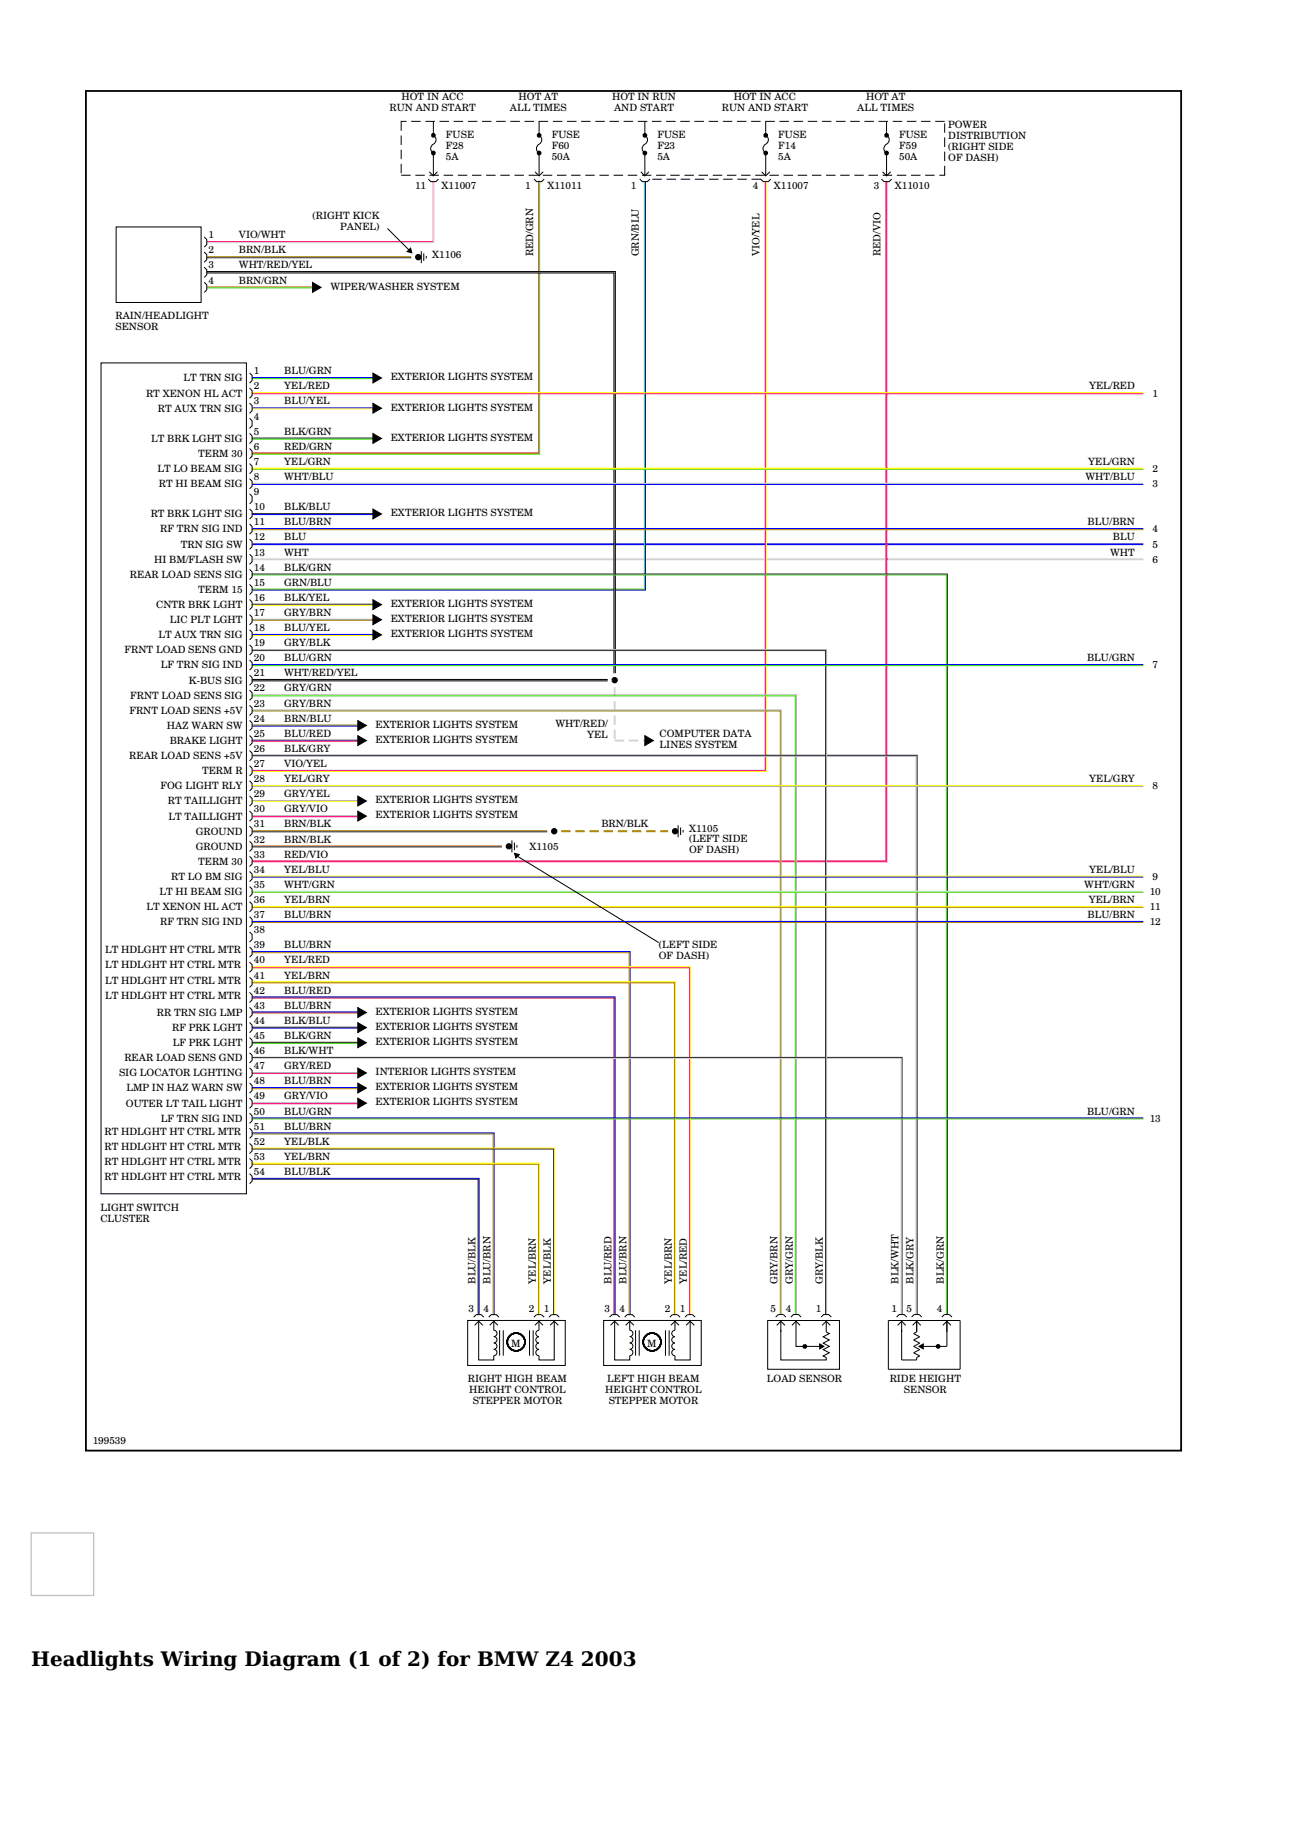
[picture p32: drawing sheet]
<svg xmlns="http://www.w3.org/2000/svg" width="210mm" height="297mm" viewBox="0 0 210 297" stroke-linecap="round" stroke-linejoin="round" font-family="sans-serif">
<defs><g id="words">
<g font-size="3.3">
<text x="5.1" y="270.8">Headlights Wiring Diagram (1 of 2) for BMW Z4</text>
<text x="94.5" y="270.8">2003</text>
</g>
<g font-size="1.6">
<text x="63.3" y="18">RUN AND START</text>
<text x="65.3" y="16.2">HOT IN ACC</text>
<text x="82.9" y="18">ALL TIMES</text>
<text x="84.3" y="16.2">HOT AT</text>
<text x="99.5" y="16.2">HOT IN RUN</text>
<text x="99.8" y="18">AND START</text>
<text x="117.4" y="18">RUN AND START</text>
<text x="119.3" y="16.2">HOT IN ACC</text>
<text x="139.4" y="18">ALL TIMES</text>
<text x="140.8" y="16.2">HOT AT</text>
<text x="72.5" y="22.5">FUSE</text>
<text x="89.7" y="22.5">FUSE</text>
<text x="106.9" y="22.5">FUSE</text>
<text x="126.5" y="22.5">FUSE</text>
<text x="146.2" y="22.5">FUSE</text>
<text x="154.2" y="22.7">DISTRIBUTION</text>
<text x="154.2" y="20.9">POWER</text>
<text x="72.5" y="26">5A</text>
<text x="72.5" y="24.2">F28</text>
<text x="89.7" y="26">50A</text>
<text x="89.7" y="24.2">F60</text>
<text x="106.9" y="26">5A</text>
<text x="106.9" y="24.2">F23</text>
<text x="126.5" y="26">5A</text>
<text x="126.5" y="24.2">F14</text>
<text x="146.2" y="26">50A</text>
<text x="146.2" y="24.2">F59</text>
<text x="154.2" y="24.5">(RIGHT SIDE</text>
<text x="154.2" y="26.3">OF DASH)</text>
<text x="50.8" y="35.6">(RIGHT KICK</text>
<text x="67.5" y="30.7">11</text>
<text x="71.8" y="30.8">X11007</text>
<text x="85.4" y="30.7">1</text>
<text x="89" y="30.8">X11011</text>
<text x="102.6" y="30.7">1</text>
<text x="122.4" y="30.7">4</text>
<text x="125.8" y="30.8">X11007</text>
<text x="142" y="30.7">3</text>
<text x="145.5" y="30.8">X11010</text>
<text x="33.9" y="38.7">1</text>
<text x="33.9" y="41.2">2</text>
<text x="38.8" y="38.7">VIO/WHT</text>
<text x="38.8" y="41.2">BRN/BLK</text>
<text x="55.3" y="37.4">PANEL)</text>
<text x="70.3" y="41.9">X1106</text>
<text x="86.7" y="41.7" transform="rotate(-90 86.7 41.7)">RED/GRN</text>
<text x="103.9" y="41.7" transform="rotate(-90 103.9 41.7)">GRN/BLU</text>
<text x="123.5" y="41.7" transform="rotate(-90 123.5 41.7)">VIO/YEL</text>
<text x="143.2" y="41.7" transform="rotate(-90 143.2 41.7)">RED/VIO</text>
<text x="33.9" y="43.7">3</text>
<text x="33.9" y="46.1">4</text>
<text x="38.8" y="43.7">WHT/RED/YEL</text>
<text x="38.8" y="46.1">BRN/GRN</text>
<text x="53.7" y="47.1">WIPER/WASHER SYSTEM</text>
<text x="18.8" y="51.9">RAIN/HEADLIGHT</text>
<text x="18.8" y="53.7">SENSOR</text>
<text x="23.7" y="64.5">RT XENON HL ACT</text>
<text x="29.9" y="62">LT TRN SIG</text>
<text x="41.3" y="60.8">1</text>
<text x="41.3" y="63.3">2</text>
<text x="41.3" y="65.8">3</text>
<text x="46.2" y="60.8">BLU/GRN</text>
<text x="46.2" y="65.8">BLU/YEL</text>
<text x="46.2" y="63.3">YEL/RED</text>
<text x="63.5" y="61.8">EXTERIOR LIGHTS SYSTEM</text>
<text x="177.1" y="63.3">YEL/RED</text>
<text x="187.4" y="64.5">1</text>
<text x="24.6" y="71.8">LT BRK LGHT SIG</text>
<text x="25.7" y="66.9">RT AUX TRN SIG</text>
<text x="41.3" y="68.2">4</text>
<text x="41.3" y="70.7">5</text>
<text x="46.2" y="70.7">BLK/GRN</text>
<text x="63.5" y="66.7">EXTERIOR LIGHTS SYSTEM</text>
<text x="63.5" y="71.7">EXTERIOR LIGHTS SYSTEM</text>
<text x="25.6" y="76.7">LT LO BEAM SIG</text>
<text x="32.2" y="74.3">TERM 30</text>
<text x="41.3" y="73.1">6</text>
<text x="41.3" y="75.6">7</text>
<text x="46.2" y="73.1">RED/GRN</text>
<text x="46.2" y="75.6">YEL/GRN</text>
<text x="176.9" y="75.6">YEL/GRN</text>
<text x="187.4" y="76.7">2</text>
<text x="25.8" y="79.2">RT HI BEAM SIG</text>
<text x="41.3" y="78">8</text>
<text x="41.3" y="80.5">9</text>
<text x="41.3" y="83">10</text>
<text x="46.2" y="83">BLK/BLU</text>
<text x="46.2" y="78">WHT/BLU</text>
<text x="63.5" y="83.9">EXTERIOR LIGHTS SYSTEM</text>
<text x="176.5" y="78">WHT/BLU</text>
<text x="187.4" y="79.2">3</text>
<text x="24.5" y="84.1">RT BRK LGHT SIG</text>
<text x="26.1" y="86.6">RF TRN SIG IND</text>
<text x="29.4" y="89">TRN SIG SW</text>
<text x="41.3" y="85.4">11</text>
<text x="41.3" y="87.9">12</text>
<text x="46.2" y="85.4">BLU/BRN</text>
<text x="46.2" y="87.9">BLU</text>
<text x="176.8" y="85.4">BLU/BRN</text>
<text x="181" y="87.9">BLU</text>
<text x="187.4" y="86.6">4</text>
<text x="187.4" y="89">5</text>
<text x="21.1" y="93.9">REAR LOAD SENS SIG</text>
<text x="25" y="91.5">HI BM/FLASH SW</text>
<text x="41.3" y="90.3">13</text>
<text x="41.3" y="92.8">14</text>
<text x="41.3" y="95.2">15</text>
<text x="46.2" y="90.3">WHT</text>
<text x="46.2" y="95.2">GRN/BLU</text>
<text x="46.2" y="92.8">BLK/GRN</text>
<text x="180.5" y="90.3">WHT</text>
<text x="187.4" y="91.5">6</text>
<text x="25.4" y="98.9">CNTR BRK LGHT</text>
<text x="27.6" y="101.3">LIC PLT LGHT</text>
<text x="32.2" y="96.4">TERM 15</text>
<text x="41.3" y="97.7">16</text>
<text x="41.3" y="100.1">17</text>
<text x="46.2" y="97.7">BLK/YEL</text>
<text x="46.2" y="100.1">GRY/BRN</text>
<text x="63.5" y="98.7">EXTERIOR LIGHTS SYSTEM</text>
<text x="63.5" y="101.1">EXTERIOR LIGHTS SYSTEM</text>
<text x="20.3" y="106.2">FRNT LOAD SENS GND</text>
<text x="25.8" y="103.8">LT AUX TRN SIG</text>
<text x="41.3" y="102.6">18</text>
<text x="41.3" y="105.1">19</text>
<text x="41.3" y="107.5">20</text>
<text x="46.2" y="102.6">BLU/YEL</text>
<text x="46.2" y="105.1">GRY/BLK</text>
<text x="46.2" y="107.5">BLU/GRN</text>
<text x="63.5" y="103.6">EXTERIOR LIGHTS SYSTEM</text>
<text x="176.7" y="107.5">BLU/GRN</text>
<text x="21.2" y="113.6">FRNT LOAD SENS SIG</text>
<text x="26.2" y="108.7">LF TRN SIG IND</text>
<text x="30.7" y="111.1">K-BUS SIG</text>
<text x="41.3" y="110">21</text>
<text x="41.3" y="112.4">22</text>
<text x="46.2" y="110">WHT/RED/YEL</text>
<text x="46.2" y="112.4">GRY/GRN</text>
<text x="187.4" y="108.7">7</text>
<text x="21" y="116.1">FRNT LOAD SENS +5V</text>
<text x="27.1" y="118.5">HAZ WARN SW</text>
<text x="41.3" y="114.9">23</text>
<text x="41.3" y="117.3">24</text>
<text x="41.3" y="119.8">25</text>
<text x="46.2" y="117.3">BRN/BLU</text>
<text x="46.2" y="119.8">BLU/RED</text>
<text x="46.2" y="114.9">GRY/BRN</text>
<text x="61.1" y="118.3">EXTERIOR LIGHTS SYSTEM</text>
<text x="90.3" y="118.1">WHT/RED/</text>
<text x="95.4" y="119.9">YEL</text>
<text x="107.2" y="119.8">COMPUTER DATA</text>
<text x="21" y="123.4">REAR LOAD SENS +5V</text>
<text x="27.6" y="121">BRAKE LIGHT</text>
<text x="32.9" y="125.9">TERM R</text>
<text x="41.3" y="122.3">26</text>
<text x="41.3" y="124.7">27</text>
<text x="46.2" y="124.7">VIO/YEL</text>
<text x="46.2" y="122.3">BLK/GRY</text>
<text x="61.1" y="120.8">EXTERIOR LIGHTS SYSTEM</text>
<text x="107.2" y="121.5">LINES SYSTEM</text>
<text x="26.1" y="128.3">FOG LIGHT RLY</text>
<text x="27.3" y="130.8">RT TAILLIGHT</text>
<text x="41.3" y="127.2">28</text>
<text x="41.3" y="129.6">29</text>
<text x="46.2" y="129.6">GRY/YEL</text>
<text x="46.2" y="127.2">YEL/GRY</text>
<text x="61.1" y="130.6">EXTERIOR LIGHTS SYSTEM</text>
<text x="177.1" y="127.2">YEL/GRY</text>
<text x="187.4" y="128.3">8</text>
<text x="27.4" y="133.2">LT TAILLIGHT</text>
<text x="31.8" y="135.7">GROUND</text>
<text x="41.3" y="132.1">30</text>
<text x="41.3" y="134.5">31</text>
<text x="41.3" y="137">32</text>
<text x="46.2" y="132.1">GRY/VIO</text>
<text x="46.2" y="134.5">BRN/BLK</text>
<text x="46.2" y="137">BRN/BLK</text>
<text x="61.1" y="133.1">EXTERIOR LIGHTS SYSTEM</text>
<text x="97.8" y="134.5">BRN/BLK</text>
<text x="112" y="135.2">X1105</text>
<text x="112" y="136.9">(LEFT SIDE</text>
<text x="27.8" y="143.1">RT LO BM SIG</text>
<text x="31.8" y="138.2">GROUND</text>
<text x="32.2" y="140.6">TERM 30</text>
<text x="41.3" y="139.4">33</text>
<text x="41.3" y="141.9">34</text>
<text x="46.2" y="139.4">RED/VIO</text>
<text x="46.2" y="141.9">YEL/BLU</text>
<text x="86.1" y="138.2">X1105</text>
<text x="112" y="138.7">OF DASH)</text>
<text x="177.1" y="141.9">YEL/BLU</text>
<text x="187.4" y="143.1">9</text>
<text x="23.8" y="148">LT XENON HL ACT</text>
<text x="25.9" y="145.5">LT HI BEAM SIG</text>
<text x="41.3" y="144.4">35</text>
<text x="41.3" y="146.8">36</text>
<text x="41.3" y="149.3">37</text>
<text x="46.2" y="146.8">YEL/BRN</text>
<text x="46.2" y="149.3">BLU/BRN</text>
<text x="46.2" y="144.4">WHT/GRN</text>
<text x="176.3" y="144.4">WHT/GRN</text>
<text x="176.8" y="149.3">BLU/BRN</text>
<text x="177" y="146.8">YEL/BRN</text>
<text x="186.9" y="145.5">10</text>
<text x="186.9" y="148">11</text>
<text x="17.1" y="155">LT HDLGHT HT CTRL MTR</text>
<text x="26.1" y="150.4">RF TRN SIG IND</text>
<text x="41.3" y="151.7">38</text>
<text x="41.3" y="154.2">39</text>
<text x="46.2" y="154.2">BLU/BRN</text>
<text x="107.1" y="155.9">OF DASH)</text>
<text x="107.1" y="154.1">(LEFT SIDE</text>
<text x="186.9" y="150.4">12</text>
<text x="17.1" y="159.9">LT HDLGHT HT CTRL MTR</text>
<text x="17.1" y="157.4">LT HDLGHT HT CTRL MTR</text>
<text x="41.3" y="156.6">40</text>
<text x="41.3" y="159.1">41</text>
<text x="41.3" y="161.5">42</text>
<text x="46.2" y="156.6">YEL/RED</text>
<text x="46.2" y="159.1">YEL/BRN</text>
<text x="46.2" y="161.5">BLU/RED</text>
<text x="17.1" y="162.4">LT HDLGHT HT CTRL MTR</text>
<text x="25.5" y="165.2">RR TRN SIG LMP</text>
<text x="28" y="167.6">RF PRK LGHT</text>
<text x="41.3" y="164">43</text>
<text x="41.3" y="166.5">44</text>
<text x="46.2" y="164">BLU/BRN</text>
<text x="46.2" y="166.5">BLK/BLU</text>
<text x="61.1" y="167.4">EXTERIOR LIGHTS SYSTEM</text>
<text x="61.1" y="165">EXTERIOR LIGHTS SYSTEM</text>
<text x="20.2" y="172.5">REAR LOAD SENS GND</text>
<text x="28.1" y="170.1">LF PRK LGHT</text>
<text x="41.3" y="168.9">45</text>
<text x="41.3" y="171.4">46</text>
<text x="41.3" y="173.8">47</text>
<text x="46.2" y="168.9">BLK/GRN</text>
<text x="46.2" y="173.8">GRY/RED</text>
<text x="46.2" y="171.4">BLK/WHT</text>
<text x="61.1" y="169.9">EXTERIOR LIGHTS SYSTEM</text>
<text x="19.4" y="175">SIG LOCATOR LGHTING</text>
<text x="20.5" y="179.9">OUTER LT TAIL LIGHT</text>
<text x="20.6" y="177.5">LMP IN HAZ WARN SW</text>
<text x="41.3" y="176.3">48</text>
<text x="41.3" y="178.7">49</text>
<text x="46.2" y="176.3">BLU/BRN</text>
<text x="46.2" y="178.7">GRY/VIO</text>
<text x="61.1" y="174.8">INTERIOR LIGHTS SYSTEM</text>
<text x="61.1" y="177.3">EXTERIOR LIGHTS SYSTEM</text>
<text x="61.1" y="179.7">EXTERIOR LIGHTS SYSTEM</text>
<text x="17" y="184.5">RT HDLGHT HT CTRL MTR</text>
<text x="26.2" y="182.4">LF TRN SIG IND</text>
<text x="41.3" y="181.2">50</text>
<text x="41.3" y="183.7">51</text>
<text x="46.2" y="181.2">BLU/GRN</text>
<text x="46.2" y="183.7">BLU/BRN</text>
<text x="176.7" y="181.2">BLU/GRN</text>
<text x="186.9" y="182.4">13</text>
<text x="17" y="191.8">RT HDLGHT HT CTRL MTR</text>
<text x="17" y="189.4">RT HDLGHT HT CTRL MTR</text>
<text x="17" y="186.9">RT HDLGHT HT CTRL MTR</text>
<text x="41.3" y="186.1">52</text>
<text x="41.3" y="188.6">53</text>
<text x="41.3" y="191">54</text>
<text x="46.2" y="188.6">YEL/BRN</text>
<text x="46.2" y="186.1">YEL/BLK</text>
<text x="46.2" y="191">BLU/BLK</text>
<text x="16.3" y="196.8">LIGHT SWITCH</text>
<text x="16.3" y="198.6">CLUSTER</text>
<text x="77.3" y="208.7" transform="rotate(-90 77.3 208.7)">BLU/BLK</text>
<text x="79.8" y="208.7" transform="rotate(-90 79.8 208.7)">BLU/BRN</text>
<text x="87.1" y="208.7" transform="rotate(-90 87.1 208.7)">YEL/BRN</text>
<text x="89.6" y="208.7" transform="rotate(-90 89.6 208.7)">YEL/BLK</text>
<text x="99.4" y="208.7" transform="rotate(-90 99.4 208.7)">BLU/RED</text>
<text x="101.9" y="208.7" transform="rotate(-90 101.9 208.7)">BLU/BRN</text>
<text x="109.2" y="208.7" transform="rotate(-90 109.2 208.7)">YEL/BRN</text>
<text x="111.7" y="208.7" transform="rotate(-90 111.7 208.7)">YEL/RED</text>
<text x="126.4" y="208.7" transform="rotate(-90 126.4 208.7)">GRY/BRN</text>
<text x="128.9" y="208.7" transform="rotate(-90 128.9 208.7)">GRY/GRN</text>
<text x="133.8" y="208.7" transform="rotate(-90 133.8 208.7)">GRY/BLK</text>
<text x="146.1" y="208.7" transform="rotate(-90 146.1 208.7)">BLK/WHT</text>
<text x="148.5" y="208.7" transform="rotate(-90 148.5 208.7)">BLK/GRY</text>
<text x="153.4" y="208.7" transform="rotate(-90 153.4 208.7)">BLK/GRN</text>
<text x="76.2" y="213.3">3</text>
<text x="78.6" y="213.3">4</text>
<text x="86" y="213.3">2</text>
<text x="88.4" y="213.3">1</text>
<text x="98.3" y="213.3">3</text>
<text x="100.7" y="213.3">4</text>
<text x="108.1" y="213.3">2</text>
<text x="110.6" y="213.3">1</text>
<text x="125.3" y="213.3">5</text>
<text x="127.7" y="213.3">4</text>
<text x="132.7" y="213.3">1</text>
<text x="144.9" y="213.3">1</text>
<text x="147.4" y="213.3">5</text>
<text x="152.3" y="213.3">4</text>
<text x="83.1" y="218.9">M</text>
<text x="105.2" y="218.9">M</text>
<text x="76.1" y="224.7">RIGHT HIGH BEAM</text>
<text x="76.3" y="226.5">HEIGHT CONTROL</text>
<text x="98.4" y="226.5">HEIGHT CONTROL</text>
<text x="98.7" y="224.7">LEFT HIGH BEAM</text>
<text x="124.7" y="224.7">LOAD SENSOR</text>
<text x="144.7" y="224.7">RIDE HEIGHT</text>
<text x="147" y="226.5">SENSOR</text>
<text x="76.9" y="228.3">STEPPER MOTOR</text>
<text x="99" y="228.3">STEPPER MOTOR</text>
<text x="15.1" y="234.7">199539</text>
</g>
</g></defs>
<path d="M14 14.8h178v221h-178z" fill="none" stroke="#000" stroke-width=".29"/>
<g fill="none" stroke="#000" stroke-width=".16">
<path d="M66.1 19.7h-.9v1.6M66.9 19.7h1.5M69.2 19.7h1.5M70.5 19.7v2.3a.89 .89 0 0 1 .4 .9 .89 .89 0 0 1-.7 .7 .81 .81 0 0 0 .3 1.3v3.6M71.5 19.7h1.5M73.8 19.7h1.5M76.1 19.7h1.5M78.4 19.7h1.5M80.7 19.7h1.5M83 19.7h1.5M85.3 19.7h1.5M87.6 19.7h1.5"/>
<path d="M87.7 19.7v2.3a.89 .89 0 0 1 .4 .9 .89 .89 0 0 1-.7 .7 .81 .81 0 0 0 .3 1.3v3.6M89.9 19.7h1.5M92.2 19.7h1.5M94.5 19.7h1.5M96.8 19.7h1.5M99.1 19.7h1.5M101.4 19.7h1.5M103.7 19.7h1.5M104.8 19.7v2.3a.89 .89 0 0 1 .5 .9 .89 .89 0 0 1-.7 .7 .81 .81 0 0 0 .2 1.3v3.6M106 19.7h1.5M108.3 19.7h1.5M110.6 19.7h1.5"/>
<path d="M112.9 19.7h1.6M115.2 19.7h1.6M117.5 19.7h1.6M119.8 19.7h1.6M122.1 19.7h1.6M124.4 19.7h1.6M124.5 19.7v2.3a.89 .89 0 0 1 .4 .9 .89 .89 0 0 1-.6 .7 .81 .81 0 0 0 .2 1.3v3.6M126.7 19.7h1.6M129 19.7h1.6M131.3 19.7h1.6M133.6 19.7h1.6M135.9 19.7h1.6"/>
<path d="M138.2 19.7h1.6M140.5 19.7h1.6M142.9 19.7h1.5M144.1 19.7v2.3a.89 .89 0 0 1 .5 .9 .89 .89 0 0 1-.7 .7 .81 .81 0 0 0 .2 1.3v3.6M145.2 19.7h1.5M147.5 19.7h1.5M149.8 19.7h1.5M152.1 19.7h1.5M18.9 36.9h13.8v12.3h-13.8zM33.2 38.5l.4 .4v.9l-.4 .4M63 37.1l3.5 3.5M65.2 22v1.6"/>
<path d="M65.2 24.3v1.6M65.2 26.6v1.6M65.2 28.5h1.6M67.5 28.5h1.6M69.6 29.1l.4 .4h.9l.4-.4M69.8 27.9l.7 .7 .6-.7M69.8 28.5h1.6M72.1 28.5h1.6M74.4 28.5h1.6M76.7 28.5h1.6M79 28.5h1.6M81.3 28.5h1.6"/>
<path d="M83.6 28.5h1.6M86 28.5h1.5M86.8 29.1l.4 .4h.9l.4-.4M87 27.9l.7 .7 .6-.7M88.3 28.5h1.5M90.6 28.5h1.5M92.9 28.5h1.5M95.2 28.5h1.5M97.5 28.5h1.5M99.8 28.5h1.5M102.1 28.5h1.5M104 29.1l.4 .4h.9l.4-.4"/>
<path d="M104.2 27.9l.6 .7 .7-.7M104.4 28.5h1.5M106.1 29.1h1.5M106.7 28.5h1.5M108.4 29.1h1.5M109 28.5h1.5M110.7 29.1h1.5M111.3 28.5h1.5M113 29.1h1.5M113.6 28.5h1.5M115.3 29.1h1.5M115.9 28.5h1.5"/>
<path d="M117.6 29.1h1.5M118.2 28.5h1.5M119.9 29.1h1.5M120.5 28.5h1.5M122.2 29.1h1.5M122.8 28.5h1.5M123.7 29.1l.4 .4h.8l.4-.4M123.8 27.9l.7 .7 .7-.7M125.1 28.5h1.5M127.4 28.5h1.5M129.7 28.5h1.5M132 28.5h1.5"/>
<path d="M134.3 28.5h1.5M136.6 28.5h1.5M138.9 28.5h1.5M141.2 28.5h1.5M143.3 29.1l.4 .4h.9l.4-.4M143.5 27.9l.6 .7 .7-.7M143.5 28.5h1.6M145.8 28.5h1.6M148.1 28.5h1.6M150.4 28.5h1.6M153.6 27v1.5h-.9M153.6 20v1.6"/>
<path d="M153.6 22.3v1.6M153.6 24.7v1.5M16.4 59h23.7v135.1h-23.7zM33.2 41l.4 .4v.8l-.4 .4M33.2 43.4l.4 .5v.8l-.4 .4M33.2 45.9l.4 .4v.8l-.4 .4M33.6 44.2h66.4v65.3M33.6 44.4h66.2v65.1M50.8 45.9l1.4 .8-1.4 .8zM66.2 40.9l.6-.6 .2 .8zM68.5 40.8v2M68.9 41.2v1.2"/>
<path d="M69.3 41.6v.4M40.6 60.6l.4 .4v.9l-.4 .4M40.6 63.1l.4 .4v.8l-.4 .4M40.6 65.5l.4 .5v.8l-.4 .4M40.6 68l.4 .4v.8l-.4 .5M40.6 70.5l.4 .4v.8l-.4 .4M40.6 72.9l.4 .4v.9l-.4 .4M40.6 75.4l.4 .4v.8l-.4 .4M40.6 77.8l.4 .4v.9l-.4 .4M60.6 60.7l1.4 .8-1.4 .8zM60.6 65.6l1.4 .8-1.4 .8zM60.6 70.5l1.4 .8-1.4 .8z"/>
<path d="M40.6 80.3l.4 .4v.8l-.4 .4M40.6 82.7l.4 .5v.8l-.4 .4M40.6 85.2l.4 .4v.8l-.4 .4M40.6 87.7l.4 .4v.8l-.4 .4M40.6 90.1l.4 .4v.8l-.4 .5M40.6 92.6l.4 .4v.8l-.4 .4M40.6 95l.4 .4v.9l-.4 .4M40.6 97.5l.4 .4v.8l-.4 .4M40.6 99.9l.4 .4v.9l-.4 .4M60.6 97.5l1.4 .8-1.4 .8zM60.6 100l1.4 .8-1.4 .8zM60.6 82.8l1.4 .8-1.4 .8z"/>
<path d="M40.6 102.4l.4 .4v.8l-.4 .4M40.6 104.8l.4 .5v.8l-.4 .4M40.6 107.3l.4 .4v.8l-.4 .5M40.6 109.8l.4 .4v.8l-.4 .4M40.6 112.2l.4 .4v.9l-.4 .4M40.6 114.7l.4 .4v.8l-.4 .4M40.6 117.1l.4 .4v.9l-.4 .4M40.6 119.6l.4 .4v.8l-.4 .4M41 110.7h57.8M41 110.5h57.8M58.2 119.6l1.4 .8-1.4 .8zM58.2 117.2l1.4 .8-1.4 .8z"/>
<path d="M60.6 102.4l1.4 .8-1.4 .8zM104.8 119.6l1.4 .8-1.4 .8zM40.6 122l.4 .5v.8l-.4 .4M40.6 124.5l.4 .4v.8l-.4 .4M40.6 126.9l.4 .5v.8l-.4 .4M40.6 129.4l.4 .4v.8l-.4 .5M40.6 131.9l.4 .4v.8l-.4 .4M40.6 134.3l.4 .4v.9l-.4 .4M40.6 136.8l.4 .4v.8l-.4 .4M40.6 139.2l.4 .4v.9l-.4 .4M58.2 129.4l1.4 .8-1.4 .8zM58.2 131.9l1.4 .8-1.4 .8z"/>
<path d="M83.2 136.6v2M83.6 137v1.2M83.7 138.7l.7 .2-.5 .6zM84 137.4v.4M84.1 139.2l23 14M110.3 134.2v1.9M110.7 134.5v1.3M111.1 134.9v.4M40.6 141.7l.4 .4v.8l-.4 .4M40.6 144.1l.4 .5v.8l-.4 .4M40.6 146.6l.4 .4v.8l-.4 .4M40.6 149.1l.4 .4v.8l-.4 .4"/>
<path d="M40.6 151.5l.4 .4v.8l-.4 .5M40.6 154l.4 .4v.8l-.4 .4M40.6 156.4l.4 .4v.9l-.4 .4M40.6 158.9l.4 .4v.8l-.4 .4M40.6 161.3l.4 .4v.9l-.4 .4M40.6 163.8l.4 .4v.8l-.4 .4M40.6 166.2l.4 .5v.8l-.4 .4M40.6 168.7l.4 .4v.8l-.4 .5M40.6 171.2l.4 .4v.8l-.4 .4M40.6 173.6l.4 .4v.9l-.4 .4M40.6 176.1l.4 .4v.8l-.4 .4M40.6 178.5l.4 .4v.9l-.4 .4"/>
<path d="M58.2 173.6l1.4 .8-1.4 .8zM58.2 168.7l1.4 .8-1.4 .8zM58.2 166.3l1.4 .8-1.4 .8zM58.2 163.8l1.4 .8-1.4 .8zM58.2 176.1l1.4 .8-1.4 .8zM58.2 178.6l1.4 .8-1.4 .8zM40.6 181l.4 .4v.8l-.4 .4M40.6 183.4l.4 .5v.8l-.4 .4M40.6 185.9l.4 .4v.8l-.4 .4M40.6 188.4l.4 .4v.8l-.4 .4M40.6 190.8l.4 .4v.8l-.4 .5M76 214.7h15.9v7.3h-15.9z"/>
<path d="M77 214.2l.4-.5h.8l.5 .5M77.2 215.5l.6-.7 .7 .7M77.8 214.8v6.3h2.5v-.7M79.5 214.2l.4-.5h.8l.4 .5M79.6 215.5l.7-.7 .6 .7M80.3 214.8v1.5a.52 .52 0 0 1 .5 .5 .52 .52 0 0 1-.5 .5 .52 .52 0 0 1 .5 .5 .52 .52 0 0 1-.5 .5 .52 .52 0 0 1 .5 .6 .52 .52 0 0 1-.5 .5 .52 .52 0 0 1 .5 .5 .52 .52 0 0 1-.5 .5M81.2 216.3v4.1M81.8 216.3v4.1M86.1 216.3v4.1M86.7 216.3v4.1M86.8 214.2l.4-.5h.8l.5 .5M87 215.5l.6-.7 .7 .7"/>
<path d="M87.6 214.8v1.5a.52 .52 0 0 0-.5 .5 .52 .52 0 0 0 .5 .5 .52 .52 0 0 0-.5 .5 .52 .52 0 0 0 .5 .6 .52 .52 0 0 0-.5 .5 .52 .52 0 0 0 .5 .5 .52 .52 0 0 0-.5 .5 .52 .52 0 0 0 .5 .5v.7h2.5v-6.3M89.3 214.2l.4-.5h.8l.4 .5M89.4 215.5l.7-.7 .7 .7M98.1 214.7h15.9v7.3h-15.9zM99.1 214.2l.4-.5h.8l.5 .5M99.3 215.5l.6-.7 .7 .7M99.9 214.8v6.3h2.5v-.7M101.6 214.2l.4-.5h.8l.4 .5M101.7 215.5l.7-.7 .7 .7M102.4 214.8v1.5a.52 .52 0 0 1 .5 .5 .52 .52 0 0 1-.5 .5 .52 .52 0 0 1 .5 .5 .52 .52 0 0 1-.5 .5 .52 .52 0 0 1 .5 .6 .52 .52 0 0 1-.5 .5 .52 .52 0 0 1 .5 .5 .52 .52 0 0 1-.5 .5M103.3 216.3v4.1M103.9 216.3v4.1"/>
<path d="M108.2 216.3v4.1M108.8 216.3v4.1M108.9 214.2l.4-.5h.9l.4 .5M109.1 215.5l.6-.7 .7 .7M109.7 214.8v1.5a.52 .52 0 0 0-.5 .5 .52 .52 0 0 0 .5 .5 .52 .52 0 0 0-.5 .5 .52 .52 0 0 0 .5 .6 .52 .52 0 0 0-.5 .5 .52 .52 0 0 0 .5 .5 .52 .52 0 0 0-.5 .5 .52 .52 0 0 0 .5 .5v.7h2.5v-6.3M111.4 214.2l.4-.5h.8l.4 .5M111.6 215.5l.6-.7 .7 .7M124.8 214.7h11.7v7.9h-11.7zM126.1 214.1l.4-.4h.9l.4 .4M126.3 215.5l.7-.7 .6 .7M127 216.2v4.9h7.3v-.4l-.5-.2 1-.6-1-.5 1-.5-1-.5 1-.5-1-.6 1-.5-.5-.2M127 214.8v1.8"/>
<path d="M128.6 214.1l.4-.4h.8l.4 .4M128.8 215.5l.6-.7 .7 .7M129.4 214.8v1.8zM129.4 216.6v2.3h3.9M133.3 218.5l.7 .4-.7 .4zM133.5 214.1l.4-.4h.8l.5 .4M133.7 215.5l.6-.7 .7 .7M134.3 214.8v1.8zM144.4 214.7h11.7v7.9h-11.7zM145.8 214.1l.4-.4h.8l.4 .4M146.6 214.8l.7 .7M146.6 214.8l-.7 .7"/>
<path d="M146.6 214.8v6.3h2.4v-.4l.5-.2-1-.6 1-.5-1-.5 1-.5-1-.5 1-.6-1-.5 .5-.2v-1.8M148.2 214.1l.4-.4h.9l.4 .4M149 214.8l.7 .7M149 214.8l-.6 .7M149.4 218.9l.7-.4v.8zM153.1 214.1l.4-.4h.9l.4 .4M154 214.8l.6 .7M154 214.8l-.7 .7M154 214.8v4.1h-3.9"/>
<circle cx="83.9" cy="218.2" r="1.48"/>
<circle cx="83.9" cy="218.2" r="1.5"/>
<circle cx="83.9" cy="218.2" r="1.47"/>
<circle cx="83.9" cy="218.2" r="1.49"/>
<circle cx="83.9" cy="218.2" r="1.43"/>
<circle cx="83.9" cy="218.2" r="1.45"/>
<circle cx="83.9" cy="218.2" r="1.39"/>
<circle cx="83.9" cy="218.2" r="1.42"/>
<circle cx="83.9" cy="218.2" r="1.44"/>
<circle cx="83.9" cy="218.2" r="1.38"/>
<circle cx="83.9" cy="218.2" r="1.41"/>
<circle cx="106" cy="218.2" r="1.48"/>
<circle cx="106" cy="218.2" r="1.5"/>
<circle cx="106" cy="218.2" r="1.47"/>
<circle cx="106" cy="218.2" r="1.49"/>
<circle cx="106" cy="218.2" r="1.43"/>
<circle cx="106" cy="218.2" r="1.45"/>
<circle cx="106" cy="218.2" r="1.39"/>
<circle cx="106" cy="218.2" r="1.42"/>
<circle cx="106" cy="218.2" r="1.44"/>
<circle cx="106" cy="218.2" r="1.38"/>
<circle cx="106" cy="218.2" r="1.41"/>
</g>
<path d="M41 90.9h144.9M99.9 111.7v1.5M99.9 114v1.5M99.9 116.3v1.6M99.9 118.6v1.6M99.9 120.4h1.6M102.2 120.4h1.6M104.5 120.4h.3" fill="none" stroke="#d2d2d2" stroke-width=".31"/>
<path d="M41 88.5h144.9" fill="none" stroke="#00f" stroke-width=".31"/>
<path d="M87.6 29.4v44.3h-46.6M144.1 29.5v110.5h-103.1" fill="none" stroke="#f00" stroke-width=".2"/>
<path d="M87.8 29.4v44.4h-46.8M33.6 46.8h17.2M41 61.6h19.6M41 71.4h19.6M41 76.3h144.9M41 93.5h112.9v120.2M41 113.1h88.3v100.6M41 108.2h144.9M41 145.1h144.9M41 169.6h17.2M41 181.9h144.9" fill="none" stroke="#39e500" stroke-width=".16"/>
<path d="M144.2 29.5v110.7h-103.2M41 132.8h17.2M41 179.5h17.2" fill="none" stroke="#f0f" stroke-width=".16"/>
<path d="M104.8 29.5v66.3h-63.8" fill="none" stroke="#39e500" stroke-width=".2"/>
<path d="M104.9 29.5v66.4h-63.9M41 78.8h144.9M41 83.7h19.6M41 118.1h17.2M41 142.6h144.9M41 167.2h17.2" fill="none" stroke="#00f" stroke-width=".16"/>
<path d="M70.4 29.5v9.8h-36.8M124.4 29.5v95.8h-83.4" fill="none" stroke="#f0f" stroke-width=".2"/>
<path d="M124.6 29.5v95.9h-83.6M41 66.5h19.6M41 98.4h19.6M41 103.3h19.6M41 130.3h17.2" fill="none" stroke="#ff0" stroke-width=".16"/>
<path d="M41 113h88.5v100.7M41 115.4h86v98.3M41 105.6h93.4v108.1M41 100.7h19.6M41 130.2h17.2M41 132.6h17.2M41 174.4h17.2M41 179.3h17.2" fill="none" stroke="#afafaf" stroke-width=".2"/>
<path d="M41 64h144.9M41 120.5h17.2M41 157.4h71.1v56.3M41 162.3h58.8v51.4M41 174.5h17.2" fill="none" stroke="#f00" stroke-width=".16"/>
<g fill="none" stroke="#000" stroke-width=".52">
<circle cx="68" cy="41.8" r=".26"/>
<circle cx="99.9" cy="110.6" r=".26"/>
<circle cx="82.7" cy="137.6" r=".26"/>
<circle cx="90.1" cy="135.1" r=".26"/>
<circle cx="109.8" cy="135.1" r=".26"/>
</g>
<path d="M91.2 135.1h1.6M93.5 135.1h1.6M95.8 135.1h1.6M98.1 135.1h1.6M100.5 135.1h1.5M102.8 135.1h1.5M105.1 135.1h1.5M107.4 135.1h1.2" fill="none" stroke="#b28600" stroke-width=".31"/>
<path d="M33.6 41.8h33.3M33.6 46.7h17.2M41 117.9h17.2M41 135.1h48M41 137.5h40.6" fill="none" stroke="#b28600" stroke-width=".2"/>
<path d="M33.6 41.9h33.3M41 105.8h93.2v107.9M41 135.2h48M41 137.7h40.6M41 186.8h49v26.9M41 191.7h36.7v22" fill="none" stroke="#323232" stroke-width=".16"/>
<g fill="none" stroke="#00f" stroke-width=".2">
<path d="M41 61.4h19.6M41 66.3h19.6M41 86h144.9M41 103.2h19.6M41 108.1h144.9M41 120.4h17.2M41 154.7h61.4v59M41 149.8h144.9M41 162.1h59v51.6M41 164.6h17.2M41 176.8h17.2M41 184.2h39.3v29.5"/>
<path d="M41 191.6h36.9v22.1M41 181.8h144.9"/>
</g>
<path d="M41 71.2h19.6M41 93.3h113v120.4M41 83.5h19.6M41 98.2h19.6M41 122.8h108.1v90.9M41 171.9h105.7v41.8M41 167h17.2M41 169.5h17.2" fill="none" stroke="#323232" stroke-width=".2"/>
<path d="M41 86.1h144.9M41 115.6h85.9v98.1M41 100.9h19.6M41 154.9h61.3v58.8M41 159.8h68.7v53.9M41 147.5h144.9M41 150h144.9M41 164.7h17.2M41 177h17.2M41 184.4h39.2v29.3M41 189.3h46.6v24.4" fill="none" stroke="#b28600" stroke-width=".16"/>
<path d="M70.6 29.5v10h-37M33.6 44.3h66.3v65.2M41 110.6h57.8M41 172.1h105.5v41.6" fill="none" stroke="#d2d2d2" stroke-width=".16"/>
<g fill="none" stroke="#000" stroke-width=".38">
<circle cx="70.5" cy="24.9" r=".19"/>
<circle cx="70.5" cy="22" r=".19"/>
<circle cx="87.7" cy="24.9" r=".19"/>
<circle cx="87.7" cy="22" r=".19"/>
<circle cx="104.8" cy="24.9" r=".19"/>
<circle cx="104.8" cy="22" r=".19"/>
<circle cx="124.5" cy="24.9" r=".19"/>
<circle cx="124.5" cy="22" r=".19"/>
<circle cx="144.1" cy="24.9" r=".19"/>
<circle cx="144.1" cy="22" r=".19"/>
<circle cx="130.9" cy="218.9" r=".19"/>
<circle cx="152.5" cy="218.9" r=".19"/>
</g>
<path d="M41 123h108v90.7M41 127.9h144.9" fill="none" stroke="#afafaf" stroke-width=".16"/>
<path d="M41 63.9h144.9M41 76.1h144.9M41 127.7h144.9M41 157.2h71.3v56.5M41 159.7h68.8v54M41 142.5h144.9M41 147.4h144.9M41 186.7h49.2v27M41 189.1h46.7v24.6" fill="none" stroke="#ff0" stroke-width=".2"/>
<path d="M41 78.6h144.9M41 144.9h144.9" fill="none" stroke="#d2d2d2" stroke-width=".2"/>
<g fill="#000">
<path d="M50.8 45.9l1.4 .8-1.4 .8zM66.2 40.9l.6-.6 .2 .8zM60.6 60.7l1.4 .8-1.4 .8zM60.6 65.6l1.4 .8-1.4 .8zM60.6 70.5l1.4 .8-1.4 .8zM60.6 97.5l1.4 .8-1.4 .8zM60.6 82.8l1.4 .8-1.4 .8zM58.2 117.2l1.4 .8-1.4 .8zM60.6 102.4l1.4 .8-1.4 .8zM60.6 100l1.4 .8-1.4 .8zM58.2 119.6l1.4 .8-1.4 .8zM58.2 129.4l1.4 .8-1.4 .8z"/>
<path d="M58.2 131.9l1.4 .8-1.4 .8zM83.7 138.7l.7 .2-.5 .6zM104.8 119.6l1.4 .8-1.4 .8zM58.2 173.6l1.4 .8-1.4 .8zM58.2 168.7l1.4 .8-1.4 .8zM58.2 166.3l1.4 .8-1.4 .8zM58.2 163.8l1.4 .8-1.4 .8zM58.2 176.1l1.4 .8-1.4 .8zM58.2 178.6l1.4 .8-1.4 .8zM133.3 218.5l.7 .4-.7 .4zM149.4 218.9l.7-.4v.8z"/>
</g>
<path d="M5.1 249.2h10.1v10.2h-10.1z" fill="none" stroke="#c0c0c0" stroke-width=".2"/>
<use href="#words"/>
</svg>
